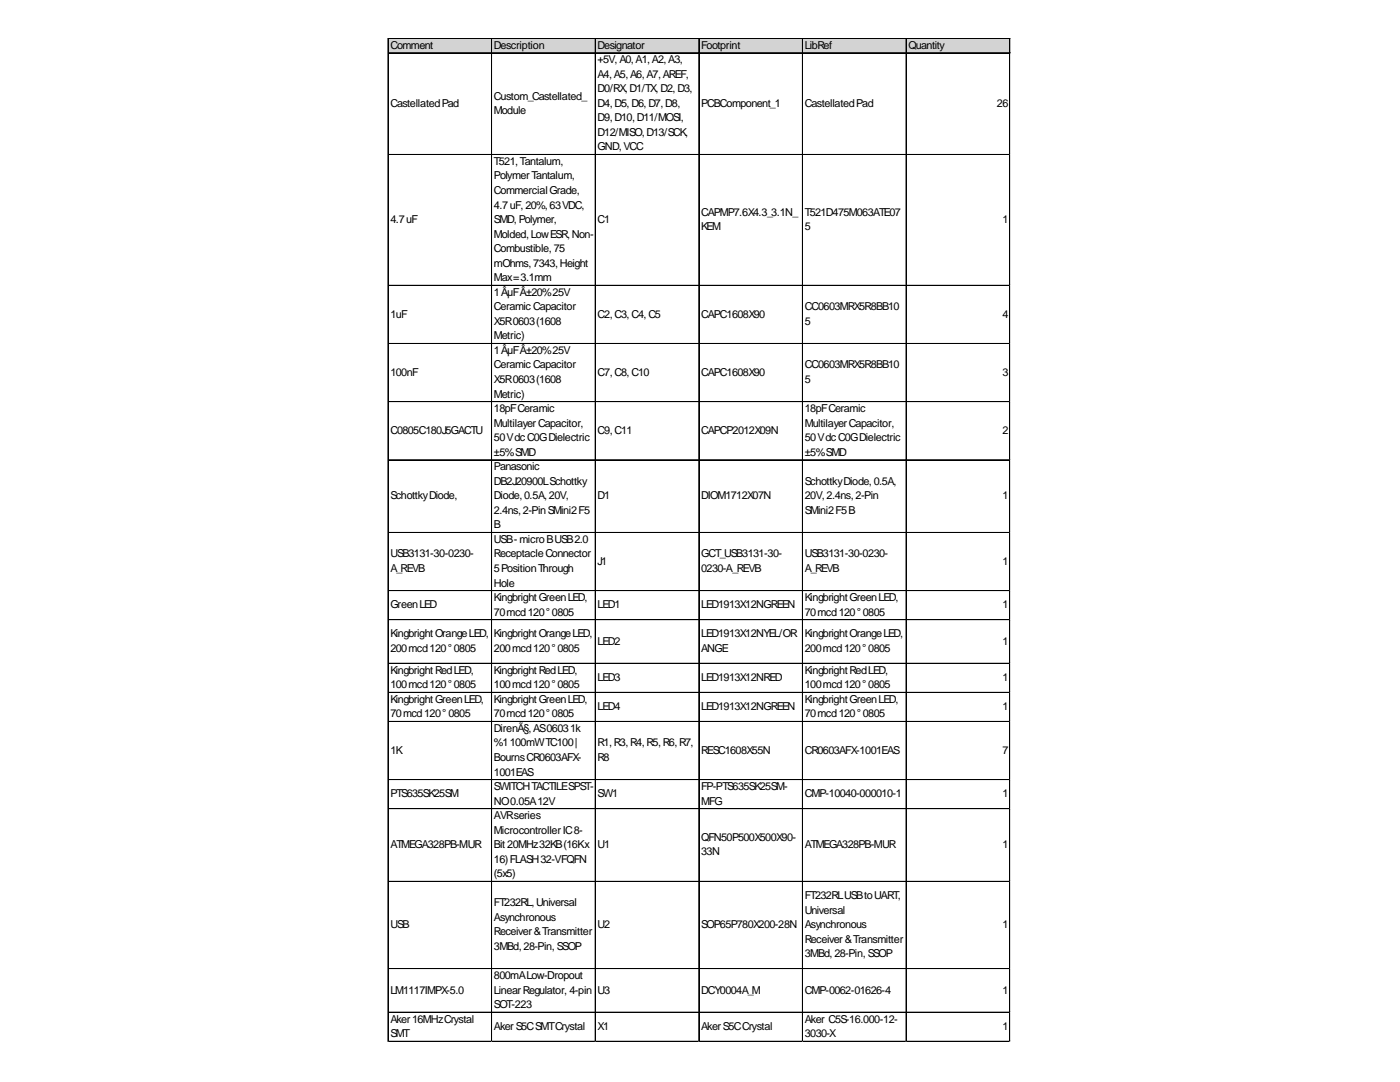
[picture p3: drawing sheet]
<svg xmlns="http://www.w3.org/2000/svg" width="279mm" height="216mm" viewBox="0 0 279 216" stroke-linecap="round" stroke-linejoin="round" font-family="sans-serif">
<defs><g id="words">
<g font-size="2.2">
<text x="77.9" y="9.7">Comment</text>
<text x="98.6" y="9.7">Description</text>
<text x="119.3" y="9.7">Designator</text>
<text x="139.9" y="9.7">Footprint</text>
<text x="160.6" y="9.7">LibRef</text>
<text x="181.3" y="9.7">Quantity</text>
<text x="119.3" y="12.6">+5V,A0,A1,A2,A3,</text>
<text x="119.3" y="15.5">A4,A5,A6,A7,AREF,</text>
<text x="77.9" y="21.3">CastellatedPad</text>
<text x="98.6" y="19.9">Custom_Castellated_</text>
<text x="98.6" y="22.8">Module</text>
<text x="119.3" y="18.4">D0/RX,D1/TX,D2,D3,</text>
<text x="119.3" y="21.3">D4,D5,D6,D7,D8,</text>
<text x="139.9" y="21.3">PCBComponent_1</text>
<text x="160.6" y="21.3">CastellatedPad</text>
<text x="199" y="21.3">26</text>
<text x="119.3" y="24.2">D9,D10,D11/MOSI,</text>
<text x="119.3" y="27.1">D12/MISO,D13/SCK,</text>
<text x="98.6" y="32.9">T521,Tantalum,</text>
<text x="98.6" y="35.8">PolymerTantalum,</text>
<text x="119.3" y="30">GND,VCC</text>
<text x="98.6" y="38.7">CommercialGrade,</text>
<text x="98.6" y="41.6">4.7uF,20%,63VDC,</text>
<text x="77.9" y="44.5">4.7uF</text>
<text x="98.6" y="44.5">SMD,Polymer,</text>
<text x="98.6" y="47.4">Molded,LowESR,Non-</text>
<text x="119.3" y="44.5">C1</text>
<text x="139.9" y="43.1">CAPMP7.6X4.3_3.1N_</text>
<text x="139.9" y="46">KEM</text>
<text x="160.6" y="43.1">T521D475M063ATE07</text>
<text x="160.6" y="46">5</text>
<text x="200" y="44.5">1</text>
<text x="98.6" y="50.3">Combustible,75</text>
<text x="98.6" y="53.2">mOhms,7343,Height</text>
<text x="98.6" y="56.1">Max=3.1mm</text>
<text x="98.6" y="59">1ÂµFÂ±20%25V</text>
<text x="77.9" y="63.4">1uF</text>
<text x="98.6" y="61.9">Ceramic Capacitor</text>
<text x="98.6" y="64.8">X5R0603(1608</text>
<text x="119.3" y="63.4">C2,C3,C4,C5</text>
<text x="139.9" y="63.4">CAPC1608X90</text>
<text x="160.6" y="61.9">CC0603MRX5R8BB10</text>
<text x="160.6" y="64.8">5</text>
<text x="200" y="63.4">4</text>
<text x="98.6" y="67.7">Metric)</text>
<text x="98.6" y="70.6">1ÂµFÂ±20%25V</text>
<text x="77.9" y="75">100nF</text>
<text x="98.6" y="73.5">Ceramic Capacitor</text>
<text x="98.6" y="76.4">X5R0603(1608</text>
<text x="119.3" y="75">C7,C8,C10</text>
<text x="139.9" y="75">CAPC1608X90</text>
<text x="160.6" y="73.5">CC0603MRX5R8BB10</text>
<text x="160.6" y="76.4">5</text>
<text x="200" y="75">3</text>
<text x="98.6" y="79.3">Metric)</text>
<text x="98.6" y="82.2">18pFCeramic</text>
<text x="160.6" y="82.2">18pFCeramic</text>
<text x="77.9" y="86.6">C0805C180J5GACTU</text>
<text x="98.6" y="85.1">MultilayerCapacitor,</text>
<text x="98.6" y="88">50VdcC0GDielectric</text>
<text x="119.3" y="86.6">C9,C11</text>
<text x="139.9" y="86.6">CAPCP2012X09N</text>
<text x="160.6" y="85.1">MultilayerCapacitor,</text>
<text x="160.6" y="88">50VdcC0GDielectric</text>
<text x="200" y="86.6">2</text>
<text x="98.6" y="90.9">±5%SMD</text>
<text x="98.6" y="93.8">Panasonic</text>
<text x="160.6" y="90.9">±5%SMD</text>
<text x="77.9" y="99.6">SchottkyDiode,</text>
<text x="98.6" y="96.7">DB2J20900LSchottky</text>
<text x="98.6" y="99.6">Diode,0.5A,20V,</text>
<text x="119.3" y="99.6">D1</text>
<text x="139.9" y="99.6">DIOM1712X07N</text>
<text x="160.6" y="96.7">SchottkyDiode,0.5A,</text>
<text x="160.6" y="99.6">20V,2.4ns,2-Pin</text>
<text x="200" y="99.6">1</text>
<text x="98.6" y="102.5">2.4ns,2-PinSMini2F5</text>
<text x="98.6" y="105.4">B</text>
<text x="160.6" y="102.5">SMini2F5B</text>
<text x="77.9" y="111.2">USB3131-30-0230-</text>
<text x="98.6" y="108.3">USB-microBUSB2.0</text>
<text x="98.6" y="111.2">ReceptacleConnector</text>
<text x="119.3" y="112.7">J1</text>
<text x="139.9" y="111.2">GCT_USB3131-30-</text>
<text x="160.6" y="111.2">USB3131-30-0230-</text>
<text x="200" y="112.7">1</text>
<text x="77.9" y="114.1">A_REVB</text>
<text x="98.6" y="114.1">5PositionThrough</text>
<text x="98.6" y="117">Hole</text>
<text x="98.6" y="119.9">KingbrightGreenLED,</text>
<text x="139.9" y="114.1">0230-A_REVB</text>
<text x="160.6" y="114.1">A_REVB</text>
<text x="160.6" y="119.9">KingbrightGreenLED,</text>
<text x="77.9" y="121.4">GreenLED</text>
<text x="98.6" y="122.8">70mcd120°0805</text>
<text x="119.3" y="121.4">LED1</text>
<text x="139.9" y="121.4">LED1913X12NGREEN</text>
<text x="160.6" y="122.8">70mcd120°0805</text>
<text x="200" y="121.4">1</text>
<text x="77.9" y="127.2">KingbrightOrangeLED,</text>
<text x="77.9" y="130.1">200mcd120°0805</text>
<text x="98.6" y="127.2">KingbrightOrangeLED,</text>
<text x="98.6" y="130.1">200mcd120°0805</text>
<text x="119.3" y="128.6">LED2</text>
<text x="139.9" y="127.2">LED1913X12NYEL/OR</text>
<text x="139.9" y="130.1">ANGE</text>
<text x="160.6" y="127.2">KingbrightOrangeLED,</text>
<text x="160.6" y="130.1">200mcd120°0805</text>
<text x="200" y="128.6">1</text>
<text x="77.9" y="134.4">KingbrightRedLED,</text>
<text x="77.9" y="137.3">100mcd120°0805</text>
<text x="98.6" y="134.4">KingbrightRedLED,</text>
<text x="98.6" y="137.3">100mcd120°0805</text>
<text x="119.3" y="135.9">LED3</text>
<text x="139.9" y="135.9">LED1913X12NRED</text>
<text x="160.6" y="134.4">KingbrightRedLED,</text>
<text x="160.6" y="137.3">100mcd120°0805</text>
<text x="200" y="135.9">1</text>
<text x="77.9" y="140.2">KingbrightGreenLED,</text>
<text x="77.9" y="143.1">70mcd120°0805</text>
<text x="98.6" y="140.2">KingbrightGreenLED,</text>
<text x="98.6" y="143.1">70mcd120°0805</text>
<text x="119.3" y="141.7">LED4</text>
<text x="139.9" y="141.7">LED1913X12NGREEN</text>
<text x="160.6" y="140.2">KingbrightGreenLED,</text>
<text x="160.6" y="143.1">70mcd120°0805</text>
<text x="200" y="141.7">1</text>
<text x="98.6" y="146">DirenÃ§,AS06031k</text>
<text x="98.6" y="148.9">%1100mWTC100|</text>
<text x="119.3" y="148.9">R1,R3,R4,R5,R6,R7,</text>
<text x="77.9" y="150.4">1K</text>
<text x="98.6" y="151.8">BournsCR0603AFX-</text>
<text x="98.6" y="154.7">1001EAS</text>
<text x="119.3" y="151.8">R8</text>
<text x="139.9" y="150.4">RESC1608X55N</text>
<text x="160.6" y="150.4">CR0603AFX-1001EAS</text>
<text x="200" y="150.4">7</text>
<text x="77.9" y="159.1">PTS635SK25SM</text>
<text x="98.6" y="157.6">SWITCHTACTILESPST-</text>
<text x="98.6" y="160.5">NO0.05A12V</text>
<text x="119.3" y="159.1">SW1</text>
<text x="139.9" y="157.6">FP-PTS635SK25SM-</text>
<text x="139.9" y="160.5">MFG</text>
<text x="160.6" y="159.1">CMP-10040-000010-1</text>
<text x="200" y="159.1">1</text>
<text x="98.6" y="163.4">AVRseries</text>
<text x="98.6" y="166.3">MicrocontrollerIC8-</text>
<text x="139.9" y="167.8">QFN50P500X500X90-</text>
<text x="77.9" y="169.2">ATMEGA328PB-MUR</text>
<text x="98.6" y="169.2">Bit 20MHz32KB(16Kx</text>
<text x="98.6" y="172.1">16)FLASH32-VFQFN</text>
<text x="119.3" y="169.2">U1</text>
<text x="139.9" y="170.7">33N</text>
<text x="160.6" y="169.2">ATMEGA328PB-MUR</text>
<text x="200" y="169.2">1</text>
<text x="98.6" y="175">(5x5)</text>
<text x="160.6" y="179.4">FT232RLUSBtoUART,</text>
<text x="77.9" y="185.2">USB</text>
<text x="98.6" y="180.9">FT232RL,Universal</text>
<text x="98.6" y="183.8">Asynchronous</text>
<text x="119.3" y="185.2">U2</text>
<text x="139.9" y="185.2">SOP65P780X200-28N</text>
<text x="160.6" y="182.3">Universal</text>
<text x="160.6" y="185.2">Asynchronous</text>
<text x="200" y="185.2">1</text>
<text x="98.6" y="186.7">Receiver&amp;Transmitter</text>
<text x="98.6" y="189.6">3MBd,28-Pin,SSOP</text>
<text x="160.6" y="188.1">Receiver&amp;Transmitter</text>
<text x="160.6" y="191">3MBd,28-Pin,SSOP</text>
<text x="98.6" y="195.4">800mALow-Dropout</text>
<text x="77.9" y="198.3">LM1117IMPX-5.0</text>
<text x="98.6" y="198.3">LinearRegulator, 4-pin</text>
<text x="98.6" y="201.2">SOT-223</text>
<text x="119.3" y="198.3">U3</text>
<text x="139.9" y="198.3">DCY0004A_M</text>
<text x="160.6" y="198.3">CMP-0062-01626-4</text>
<text x="200" y="198.3">1</text>
<text x="77.9" y="204.1">Aker16MHzCrystal</text>
<text x="77.9" y="207">SMT</text>
<text x="98.6" y="205.5">AkerS5CSMTCrystal</text>
<text x="119.3" y="205.5">X1</text>
<text x="139.9" y="205.5">AkerS5CCrystal</text>
<text x="160.6" y="204.1">Aker C5S-16.000-12-</text>
<text x="160.6" y="207">3030-X</text>
<text x="200" y="205.5">1</text>
</g>
</g></defs>
<path d="M77.5 7.7h124.2v2.9h-124.2z" fill="#d3d3d3"/>
<g fill="none" stroke="#000" stroke-width=".2">
<path d="M77.4 7.6v200.3M77.5 7.6v200.3M77.5 7.6h124.1M77.5 7.7h124.1M77.5 10.5h124.1M77.5 10.6h124.1M98.1 7.7v200.2M98.2 7.7v200.2M118.8 7.7v200.2M139.5 7.7v200.2M160.1 7.7v200.2M160.2 7.7v200.2"/>
<path d="M180.8 7.7v200.2M180.9 7.7v200.2M201.5 7.7v200.2M201.6 7.7v200.2M77.5 30.8h124.1M77.5 30.9h124.1M77.5 56.9h124.1M77.5 57h124.1M77.5 68.5h124.1M77.5 68.6h124.1M77.5 80.1h124.1M77.5 80.2h124.1"/>
<path d="M77.5 91.7h124.1M77.5 91.8h124.1M77.5 106.2h124.1M77.5 106.3h124.1M77.5 117.8h124.1M77.5 117.9h124.1M77.5 123.6h124.1M77.5 123.7h124.1M77.5 132.3h124.1M77.5 132.4h124.1M77.5 138.2h124.1M77.5 144h124.1"/>
<path d="M77.5 155.6h124.1M77.5 161.4h124.1M77.5 175.9h124.1M77.5 193.3h124.1M77.5 202h124.1M77.5 207.8h124.1"/>
</g>
<path d="M77.4 207.9h.1" fill="none" stroke="#e0e0e0" stroke-width=".2"/>
<path d="M77.4 207.9h.1z" fill="#e0e0e0"/>
<path d="M98.1 207.9h.1" fill="none" stroke="#e0e0e0" stroke-width=".2"/>
<path d="M98.1 207.9h.1z" fill="#e0e0e0"/>
<path d="M118.8 207.9h.1" fill="none" stroke="#e0e0e0" stroke-width=".2"/>
<path d="M118.8 207.9h.1z" fill="#e0e0e0"/>
<path d="M139.5 207.9h.1" fill="none" stroke="#e0e0e0" stroke-width=".2"/>
<path d="M139.5 207.9h.1z" fill="#e0e0e0"/>
<path d="M160.1 207.9h.1" fill="none" stroke="#e0e0e0" stroke-width=".2"/>
<path d="M160.1 207.9h.2z" fill="#e0e0e0"/>
<path d="M180.8 207.9h.1" fill="none" stroke="#e0e0e0" stroke-width=".2"/>
<path d="M180.8 207.9h.1z" fill="#e0e0e0"/>
<path d="M201.5 207.9h.1" fill="none" stroke="#e0e0e0" stroke-width=".2"/>
<path d="M201.5 207.9h.1z" fill="#e0e0e0"/>
<path d="M201.6 30.8h.1" fill="none" stroke="#e0e0e0" stroke-width=".2"/>
<path d="M201.6 30.8l.1 .1z" fill="#e0e0e0"/>
<path d="M201.6 56.9h.1" fill="none" stroke="#e0e0e0" stroke-width=".2"/>
<path d="M201.6 56.9l.1 .1z" fill="#e0e0e0"/>
<path d="M201.6 68.5h.1" fill="none" stroke="#e0e0e0" stroke-width=".2"/>
<path d="M201.6 68.5l.1 .2z" fill="#e0e0e0"/>
<path d="M201.6 80.1h.1" fill="none" stroke="#e0e0e0" stroke-width=".2"/>
<path d="M201.6 80.1l.1 .2z" fill="#e0e0e0"/>
<path d="M201.6 91.7h.1" fill="none" stroke="#e0e0e0" stroke-width=".2"/>
<path d="M201.6 91.7l.1 .2z" fill="#e0e0e0"/>
<path d="M201.6 106.2h.1" fill="none" stroke="#e0e0e0" stroke-width=".2"/>
<path d="M201.6 106.2l.1 .2z" fill="#e0e0e0"/>
<path d="M201.6 117.8h.1" fill="none" stroke="#e0e0e0" stroke-width=".2"/>
<path d="M201.6 117.8l.1 .2z" fill="#e0e0e0"/>
<path d="M201.6 123.6h.1" fill="none" stroke="#e0e0e0" stroke-width=".2"/>
<path d="M201.6 123.6l.1 .2z" fill="#e0e0e0"/>
<path d="M201.6 132.3h.1" fill="none" stroke="#e0e0e0" stroke-width=".2"/>
<path d="M201.6 132.3l.1 .2z" fill="#e0e0e0"/>
<path d="M201.6 138.2h.1" fill="none" stroke="#e0e0e0" stroke-width=".2"/>
<path d="M201.6 138.2l.1 .1z" fill="#e0e0e0"/>
<path d="M201.6 144h.1" fill="none" stroke="#e0e0e0" stroke-width=".2"/>
<path d="M201.6 144l.1 .1z" fill="#e0e0e0"/>
<path d="M201.6 155.6h.1" fill="none" stroke="#e0e0e0" stroke-width=".2"/>
<path d="M201.6 155.6l.1 .1z" fill="#e0e0e0"/>
<path d="M201.6 161.4h.1" fill="none" stroke="#e0e0e0" stroke-width=".2"/>
<path d="M201.6 161.4l.1 .1z" fill="#e0e0e0"/>
<path d="M201.6 175.9h.1" fill="none" stroke="#e0e0e0" stroke-width=".2"/>
<path d="M201.6 175.9l.1 .1z" fill="#e0e0e0"/>
<path d="M201.6 193.3h.1" fill="none" stroke="#e0e0e0" stroke-width=".2"/>
<path d="M201.6 193.3l.1 .1z" fill="#e0e0e0"/>
<path d="M201.6 202h.1" fill="none" stroke="#e0e0e0" stroke-width=".2"/>
<path d="M201.6 202l.1 .1z" fill="#e0e0e0"/>
<path d="M201.6 207.8h.1" fill="none" stroke="#e0e0e0" stroke-width=".2"/>
<path d="M201.6 207.8l.1 .1z" fill="#e0e0e0"/>
<use href="#words"/>
</svg>
